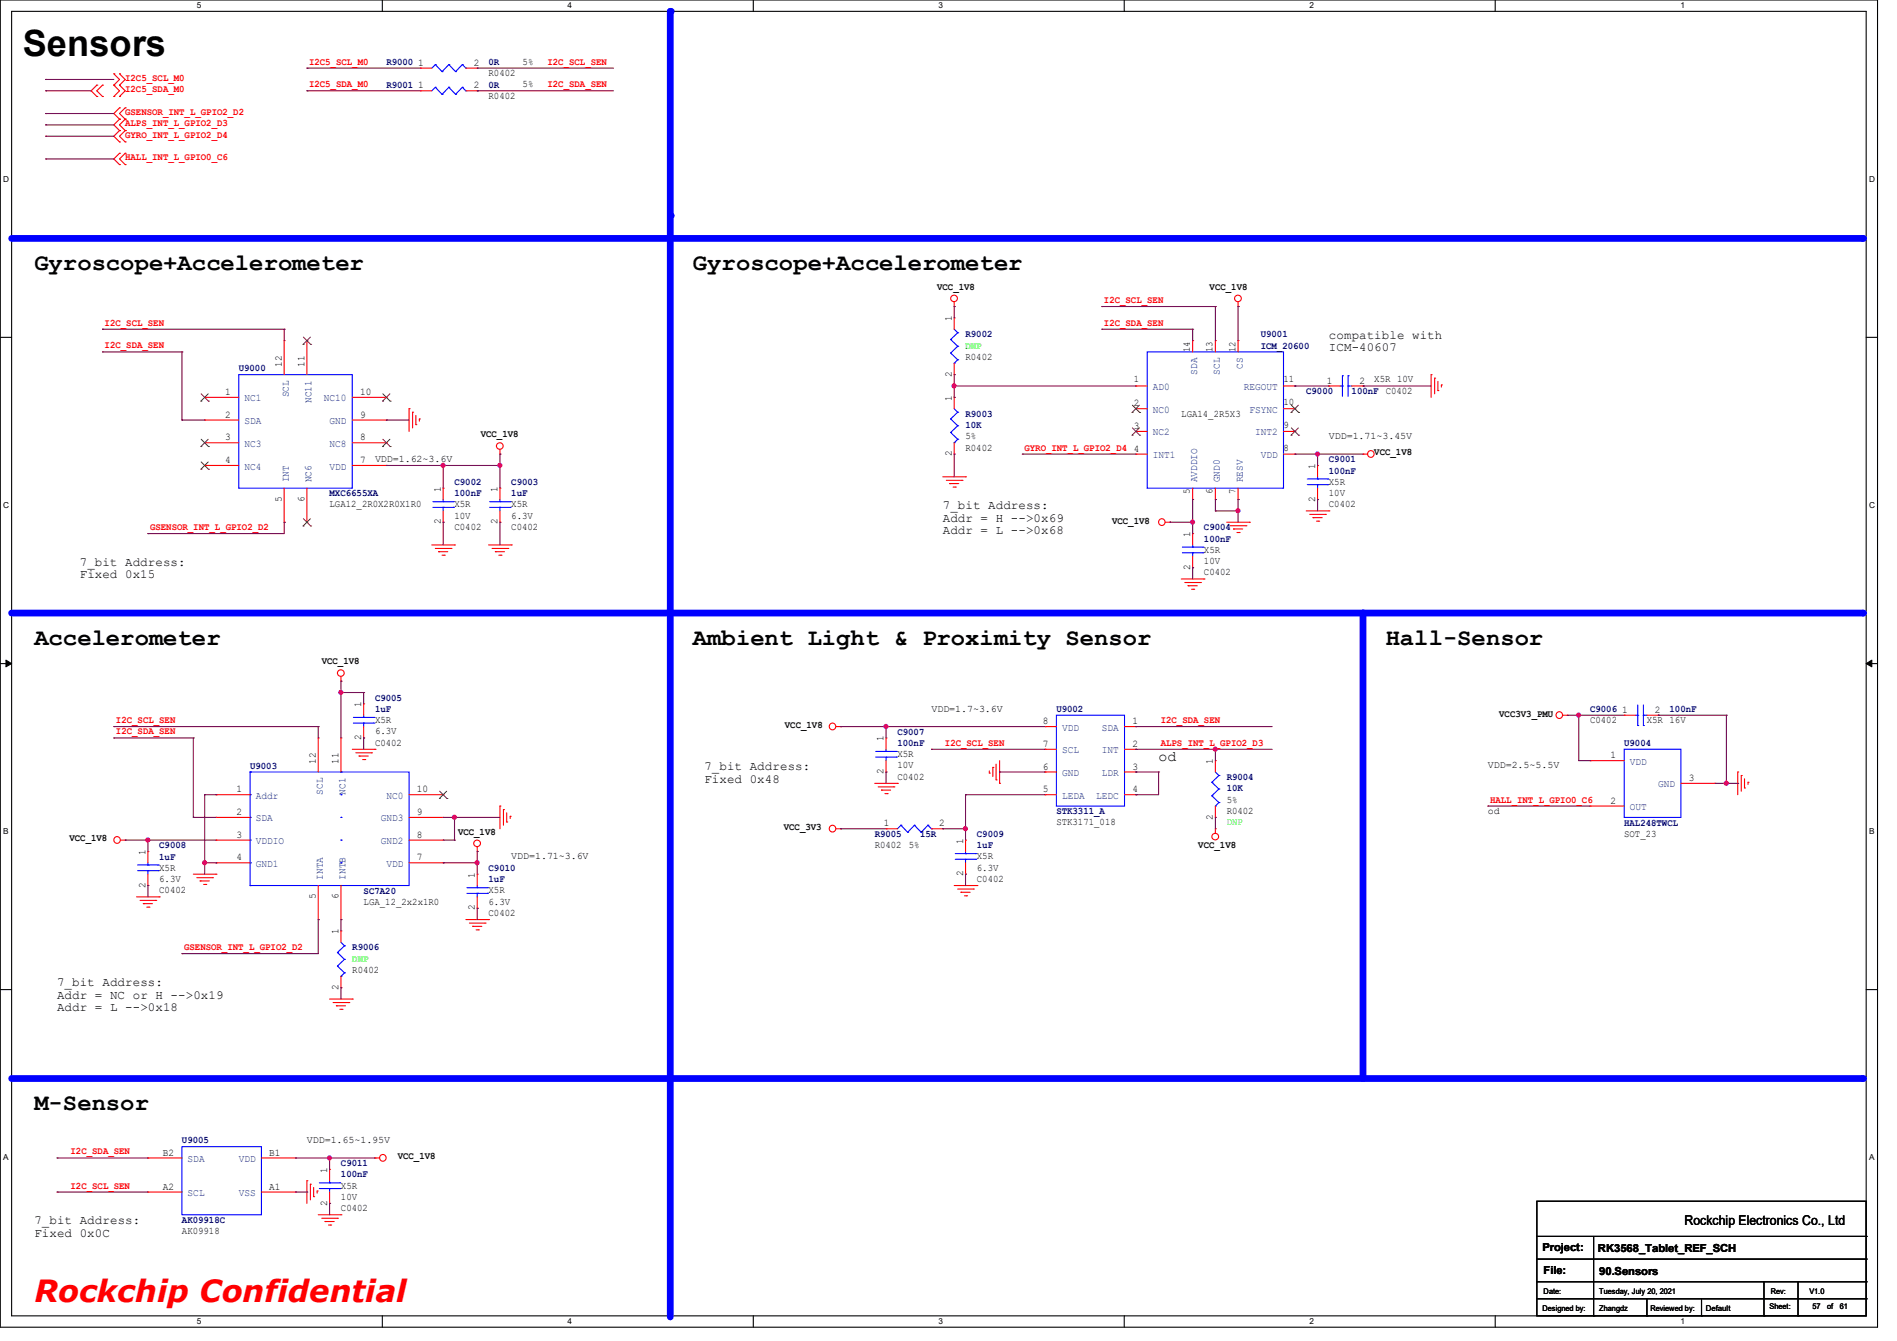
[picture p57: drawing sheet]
<svg xmlns="http://www.w3.org/2000/svg" width="297mm" height="210mm" viewBox="0 0 297 210" stroke-linecap="round" stroke-linejoin="round" font-family="sans-serif">
<defs><g id="words">
<text font-size="5.7" x="3.6" y="8.8">Sensors</text>
<text font-size="4.8" fill="#f00" x="5.4" y="204">Rockchip Confidential</text>
<g font-size="3.7">
<text x="5.4" y="42.3">Gyroscope+Accelerometer</text>
<text x="108.5" y="42.3">Gyroscope+Accelerometer</text>
<text x="5.4" y="101">Accelerometer</text>
<text x="108.5" y="101">Ambient Light &amp; Proximity Sensor</text>
<text x="217" y="101">Hall-Sensor</text>
<text x="5.4" y="173.9">M-Sensor</text>
</g>
<text font-size="2.3" x="181.4" y="119.2">od</text>
<text font-size="2.1" x="263.7" y="191.9">Rockchip Electronics Co., Ltd</text>
<g font-size="1.9">
<text x="208.1" y="53.1">compatible with</text>
<text x="208.1" y="55">ICM-40607</text>
<text x="147.6" y="79.8">7_bit Address:</text>
<text x="147.6" y="81.7">Addr = H --&gt;0x69</text>
<text x="147.6" y="83.7">Addr = L --&gt;0x68</text>
<text x="12.5" y="88.6">7_bit Address:</text>
<text x="12.5" y="90.6">Fixed 0x15</text>
<text x="110.3" y="120.6">7_bit Address:</text>
<text x="110.3" y="122.6">Fixed 0x48</text>
<text x="8.9" y="154.4">7_bit Address:</text>
<text x="8.9" y="156.4">Addr = NC or H --&gt;0x19</text>
<text x="8.9" y="158.3">Addr = L --&gt;0x18</text>
<text x="5.4" y="191.8">7_bit Address:</text>
<text x="5.4" y="193.7">Fixed 0x0C</text>
</g>
<g font-size="1.7">
<text x="241.5" y="196">Project:</text>
<text x="250.2" y="196.1">RK3568_Tablet_REF_SCH</text>
<text x="241.7" y="199.5">File:</text>
<text x="250.4" y="199.7">90.Sensors</text>
</g>
<g font-size="1.6" fill="#f00">
<text x="48.4" y="10.1">I2C5_SCL_M0</text>
<text x="85.7" y="10.1">I2C_SCL_SEN</text>
<text x="19.6" y="18">GSENSOR_INT_L_GPIO2_D2</text>
<text x="19.6" y="12.7">I2C5_SCL_M0</text>
<text x="19.6" y="14.4">I2C5_SDA_M0</text>
<text x="48.4" y="13.7">I2C5_SDA_M0</text>
<text x="85.7" y="13.7">I2C_SDA_SEN</text>
<text x="19.6" y="19.8">ALPS_INT_L_GPIO2_D3</text>
<text x="19.6" y="21.5">GYRO_INT_L_GPIO2_D4</text>
<text x="19.6" y="25.1">HALL_INT_L_GPIO0_C6</text>
<text x="172.8" y="47.5">I2C_SCL_SEN</text>
<text x="16.4" y="51">I2C_SCL_SEN</text>
<text x="172.8" y="51">I2C_SDA_SEN</text>
<text x="16.4" y="54.6">I2C_SDA_SEN</text>
<text x="160.4" y="70.6">GYRO_INT_L_GPIO2_D4</text>
<text x="23.5" y="83">GSENSOR_INT_L_GPIO2_D2</text>
<text x="18.2" y="113.2">I2C_SCL_SEN</text>
<text x="181.7" y="113.2">I2C_SDA_SEN</text>
<text x="18.2" y="115">I2C_SDA_SEN</text>
<text x="148" y="116.8">I2C_SCL_SEN</text>
<text x="181.7" y="116.8">ALPS_INT_L_GPIO2_D3</text>
<text x="233.3" y="125.7">HALL_INT_L_GPIO0_C6</text>
<text x="28.8" y="148.8">GSENSOR_INT_L_GPIO2_D2</text>
<text x="11" y="180.8">I2C_SDA_SEN</text>
<text x="11" y="186.1">I2C_SCL_SEN</text>
</g>
<g font-size="1.6" fill="#000080">
<text x="60.5" y="10.2">R9000</text>
<text x="76.5" y="10.2">0R</text>
<text x="60.5" y="13.7">R9001</text>
<text x="76.5" y="13.7">0R</text>
<text x="151.2" y="52.8">R9002</text>
<text x="197.4" y="52.8">U9001</text>
<text x="37.4" y="58.2">U9000</text>
<text x="197.4" y="54.6">ICM_20600</text>
<text x="151.2" y="65.3">R9003</text>
<text x="204.5" y="61.7">C9000</text>
<text x="211.6" y="61.7">100nF</text>
<text x="151.2" y="67.1">10K</text>
<text x="51.6" y="77.7">MXC6655XA</text>
<text x="71.2" y="75.9">C9002</text>
<text x="71.2" y="77.7">100nF</text>
<text x="80.1" y="75.9">C9003</text>
<text x="80.1" y="77.7">1uF</text>
<text x="208.1" y="72.4">C9001</text>
<text x="208.1" y="74.2">100nF</text>
<text x="188.5" y="83.1">C9004</text>
<text x="188.5" y="84.8">100nF</text>
<text x="58.7" y="109.7">C9005</text>
<text x="58.7" y="111.5">1uF</text>
<text x="165.4" y="111.5">U9002</text>
<text x="249" y="111.5">C9006</text>
<text x="261.4" y="111.5">100nF</text>
<text x="140.5" y="115.1">C9007</text>
<text x="140.5" y="116.8">100nF</text>
<text x="254.3" y="116.8">U9004</text>
<text x="39.2" y="120.4">U9003</text>
<text x="192.1" y="122.2">R9004</text>
<text x="192.1" y="123.9">10K</text>
<text x="136.9" y="131.1">R9005</text>
<text x="144.1" y="131.1">15R</text>
<text x="152.9" y="131.1">C9009</text>
<text x="165.4" y="127.5">STK3311_A</text>
<text x="254.3" y="129.3">HAL248TWCL</text>
<text x="24.9" y="132.8">C9008</text>
<text x="24.9" y="134.6">1uF</text>
<text x="76.5" y="136.4">C9010</text>
<text x="152.9" y="132.8">1uF</text>
<text x="56.9" y="140">SC7A20</text>
<text x="76.5" y="138.2">1uF</text>
<text x="55.2" y="148.8">R9006</text>
<text x="28.5" y="179.1">U9005</text>
<text x="53.4" y="182.6">C9011</text>
<text x="53.4" y="184.4">100nF</text>
<text x="28.5" y="191.5">AK09918C</text>
</g>
<g font-size="1.6">
<text x="65.5" y="10.3">1</text>
<text x="74.2" y="10.3">2</text>
<text x="76.5" y="11.9">R0402</text>
<text x="81.8" y="10.1">5%</text>
<text x="65.5" y="13.8">1</text>
<text x="74.2" y="13.8">2</text>
<text x="76.5" y="15.5">R0402</text>
<text x="81.8" y="13.7">5%</text>
<text x="146.7" y="45.4">VCC_1V8</text>
<text x="189.4" y="45.4">VCC_1V8</text>
<text x="149" y="50.3" transform="rotate(-90 149 50.3)">1</text>
<text x="44.1" y="57.4" transform="rotate(-90 44.1 57.4)">12</text>
<text x="47.7" y="57.4" transform="rotate(-90 47.7 57.4)">11</text>
<text x="149" y="59" transform="rotate(-90 149 59)">2</text>
<text x="151.2" y="56.3">R0402</text>
<text x="177.5" y="59.9">1</text>
<text x="186.3" y="55.1" transform="rotate(-90 186.3 55.1)">14</text>
<text x="189.9" y="55.1" transform="rotate(-90 189.9 55.1)">13</text>
<text x="193.4" y="55.1" transform="rotate(-90 193.4 55.1)">12</text>
<text x="201" y="59.9">11</text>
<text x="215.2" y="59.9">X5R 10V</text>
<text x="35.3" y="61.8">1</text>
<text x="35.3" y="65.4">2</text>
<text x="56.4" y="65.4">9</text>
<text x="56.4" y="61.8">10</text>
<text x="149" y="62.8" transform="rotate(-90 149 62.8)">1</text>
<text x="177.5" y="63.6">2</text>
<text x="184.9" y="65.2">LGA14_2R5X3</text>
<text x="201" y="63.5">10</text>
<text x="207.7" y="60.1">1</text>
<text x="212.9" y="60.1">2</text>
<text x="217" y="61.7">C0402</text>
<text x="35.3" y="69">3</text>
<text x="56.4" y="69">8</text>
<text x="75.3" y="68.5">VCC_1V8</text>
<text x="149" y="71.5" transform="rotate(-90 149 71.5)">2</text>
<text x="151.2" y="70.6">R0402</text>
<text x="151.2" y="68.8">5%</text>
<text x="177.5" y="67.2">3</text>
<text x="177.5" y="70.7">4</text>
<text x="201" y="70.6">8</text>
<text x="201" y="67">9</text>
<text x="208.1" y="68.8">VDD=1.71~3.45V</text>
<text x="215.2" y="71.3">VCC_1V8</text>
<text x="35.3" y="72.5">4</text>
<text x="56.4" y="72.5">7</text>
<text x="58.7" y="72.3">VDD=1.62~3.6V</text>
<text x="69" y="77" transform="rotate(-90 69 77)">1</text>
<text x="77.9" y="77" transform="rotate(-90 77.9 77)">1</text>
<text x="186.3" y="77.3" transform="rotate(-90 186.3 77.3)">5</text>
<text x="189.9" y="77.3" transform="rotate(-90 189.9 77.3)">6</text>
<text x="193.4" y="77.3" transform="rotate(-90 193.4 77.3)">7</text>
<text x="205.9" y="73.4" transform="rotate(-90 205.9 73.4)">1</text>
<text x="208.1" y="75.9">X5R</text>
<text x="208.1" y="77.7">10V</text>
<text x="44.1" y="78.6" transform="rotate(-90 44.1 78.6)">5</text>
<text x="47.7" y="78.6" transform="rotate(-90 47.7 78.6)">6</text>
<text x="51.6" y="79.5">LGA12_2R0X2R0X1R0</text>
<text x="69" y="82.1" transform="rotate(-90 69 82.1)">2</text>
<text x="71.2" y="83">C0402</text>
<text x="71.2" y="79.5">X5R</text>
<text x="71.2" y="81.2">10V</text>
<text x="77.9" y="82.1" transform="rotate(-90 77.9 82.1)">2</text>
<text x="80.1" y="83">C0402</text>
<text x="80.1" y="79.5">X5R</text>
<text x="80.1" y="81.2">6.3V</text>
<text x="174.1" y="82">VCC_1V8</text>
<text x="205.9" y="78.6" transform="rotate(-90 205.9 78.6)">2</text>
<text x="208.1" y="79.5">C0402</text>
<text x="186.4" y="89.2" transform="rotate(-90 186.4 89.2)">2</text>
<text x="186.4" y="84.1" transform="rotate(-90 186.4 84.1)">1</text>
<text x="188.5" y="86.6">X5R</text>
<text x="188.5" y="88.3">10V</text>
<text x="188.5" y="90.1">C0402</text>
<text x="50.4" y="104.1">VCC_1V8</text>
<text x="56.6" y="110.8" transform="rotate(-90 56.6 110.8)">1</text>
<text x="58.7" y="113.2">X5R</text>
<text x="145.8" y="111.5">VDD=1.7~3.6V</text>
<text x="163.3" y="113.4">8</text>
<text x="177.3" y="113.4">1</text>
<text x="234.7" y="112.2">VCC3V3_PMU</text>
<text x="249" y="113.2">C0402</text>
<text x="254" y="111.6">1</text>
<text x="257.8" y="113.2">X5R 16V</text>
<text x="259.1" y="111.6">2</text>
<text x="49.4" y="119.7" transform="rotate(-90 49.4 119.7)">12</text>
<text x="53" y="119.7" transform="rotate(-90 53 119.7)">11</text>
<text x="56.6" y="115.9" transform="rotate(-90 56.6 115.9)">2</text>
<text x="58.7" y="116.8">C0402</text>
<text x="58.7" y="115">6.3V</text>
<text x="122.9" y="114">VCC_1V8</text>
<text x="138.3" y="116.1" transform="rotate(-90 138.3 116.1)">1</text>
<text x="140.5" y="118.6">X5R</text>
<text x="163.3" y="117">7</text>
<text x="177.3" y="117">2</text>
<text x="189.9" y="119.7" transform="rotate(-90 189.9 119.7)">1</text>
<text x="252.2" y="118.7">1</text>
<text x="37" y="124.1">1</text>
<text x="65.3" y="124.1">10</text>
<text x="138.3" y="121.2" transform="rotate(-90 138.3 121.2)">2</text>
<text x="140.5" y="122.1">C0402</text>
<text x="140.5" y="120.4">10V</text>
<text x="163.3" y="120.5">6</text>
<text x="163.3" y="124.1">5</text>
<text x="177.3" y="124.1">4</text>
<text x="177.3" y="120.5">3</text>
<text x="192.1" y="125.7">5%</text>
<text x="233" y="120.4">VDD=2.5~5.5V</text>
<text x="252.2" y="125.9">2</text>
<text x="264.4" y="122.3">3</text>
<text x="10.9" y="131.8">VCC_1V8</text>
<text x="37" y="127.6">2</text>
<text x="37" y="131.2">3</text>
<text x="65.3" y="131.2">8</text>
<text x="65.3" y="127.6">9</text>
<text x="71.7" y="130.7">VCC_1V8</text>
<text x="122.7" y="130">VCC_3V3</text>
<text x="138.4" y="129.4">1</text>
<text x="147.1" y="129.4">2</text>
<text x="165.4" y="129.2">STK3171_018</text>
<text x="189.9" y="128.4" transform="rotate(-90 189.9 128.4)">2</text>
<text x="192.1" y="127.5">R0402</text>
<text x="233" y="127.5">od</text>
<text x="254.3" y="131">SOT_23</text>
<text x="22.8" y="133.9" transform="rotate(-90 22.8 133.9)">1</text>
<text x="24.9" y="136.4">X5R</text>
<text x="37" y="134.7">4</text>
<text x="65.3" y="134.7">7</text>
<text x="74.3" y="137.5" transform="rotate(-90 74.3 137.5)">1</text>
<text x="80.1" y="134.6">VDD=1.71~3.6V</text>
<text x="136.9" y="132.8">R0402</text>
<text x="142.3" y="132.8">5%</text>
<text x="150.8" y="137.2" transform="rotate(-90 150.8 137.2)">2</text>
<text x="150.8" y="132.1" transform="rotate(-90 150.8 132.1)">1</text>
<text x="152.9" y="134.6">X5R</text>
<text x="152.9" y="136.4">6.3V</text>
<text x="187.6" y="132.8">VCC_1V8</text>
<text x="22.8" y="139" transform="rotate(-90 22.8 139)">2</text>
<text x="24.9" y="139.9">C0402</text>
<text x="24.9" y="138.1">6.3V</text>
<text x="49.4" y="140.8" transform="rotate(-90 49.4 140.8)">5</text>
<text x="53" y="140.8" transform="rotate(-90 53 140.8)">6</text>
<text x="56.9" y="141.7">LGA_12_2x2x1R0</text>
<text x="74.3" y="142.6" transform="rotate(-90 74.3 142.6)">2</text>
<text x="76.5" y="143.5">C0402</text>
<text x="76.5" y="139.9">X5R</text>
<text x="76.5" y="141.7">6.3V</text>
<text x="152.9" y="138.1">C0402</text>
<text x="53" y="146.3" transform="rotate(-90 53 146.3)">1</text>
<text x="53" y="155" transform="rotate(-90 53 155)">2</text>
<text x="55.2" y="152.4">R0402</text>
<text x="48" y="179">VDD=1.65~1.95V</text>
<text x="25.5" y="181">B2</text>
<text x="42.2" y="181">B1</text>
<text x="51.2" y="183.7" transform="rotate(-90 51.2 183.7)">1</text>
<text x="62.3" y="181.6">VCC_1V8</text>
<text x="25.5" y="186.3">A2</text>
<text x="42.2" y="186.3">A1</text>
<text x="51.2" y="188.8" transform="rotate(-90 51.2 188.8)">2</text>
<text x="53.4" y="189.7">C0402</text>
<text x="53.4" y="186.1">X5R</text>
<text x="53.4" y="187.9">10V</text>
<text x="28.5" y="193.2">AK09918</text>
</g>
<g font-size="1.6" fill="#0f0">
<text x="151.2" y="54.6">DNP</text>
<text x="192.1" y="129.2">DNP</text>
<text x="55.2" y="150.6">DNP</text>
</g>
<g font-size="1.6" fill="#004080">
<text x="187.5" y="58.7" transform="rotate(-90 187.5 58.7)">SDA</text>
<text x="191" y="58.7" transform="rotate(-90 191 58.7)">SCL</text>
<text x="194.6" y="57.8" transform="rotate(-90 194.6 57.8)">CS</text>
<text x="38.3" y="62.9">NC1</text>
<text x="45.2" y="62.2" transform="rotate(-90 45.2 62.2)">SCL</text>
<text x="48.8" y="63.1" transform="rotate(-90 48.8 63.1)">NC11</text>
<text x="50.7" y="62.9">NC10</text>
<text x="180.5" y="61.1">AD0</text>
<text x="180.5" y="64.6">NC0</text>
<text x="194.7" y="61.1">REGOUT</text>
<text x="195.6" y="64.6">FSYNC</text>
<text x="38.3" y="66.4">SDA</text>
<text x="38.3" y="70">NC3</text>
<text x="51.6" y="70">NC8</text>
<text x="51.6" y="66.4">GND</text>
<text x="180.5" y="68.2">NC2</text>
<text x="180.5" y="71.8">INT1</text>
<text x="196.5" y="68.2">INT2</text>
<text x="197.4" y="71.8">VDD</text>
<text x="38.3" y="73.5">NC4</text>
<text x="45.2" y="75.6" transform="rotate(-90 45.2 75.6)">INT</text>
<text x="48.8" y="75.6" transform="rotate(-90 48.8 75.6)">NC6</text>
<text x="51.6" y="73.5">VDD</text>
<text x="187.5" y="75.6" transform="rotate(-90 187.5 75.6)">AVDDIO</text>
<text x="191" y="75.6" transform="rotate(-90 191 75.6)">GND0</text>
<text x="194.6" y="75.6" transform="rotate(-90 194.6 75.6)">RESV</text>
<text x="166.3" y="114.4">VDD</text>
<text x="166.3" y="118">SCL</text>
<text x="172.5" y="118">INT</text>
<text x="172.5" y="114.4">SDA</text>
<text x="255.2" y="119.8">VDD</text>
<text x="40" y="125.1">Addr</text>
<text x="50.5" y="124.5" transform="rotate(-90 50.5 124.5)">SCL</text>
<text x="54.1" y="124.5" transform="rotate(-90 54.1 124.5)">NC1</text>
<text x="60.5" y="125.1">NC0</text>
<text x="166.3" y="121.5">GND</text>
<text x="166.3" y="125.1">LEDA</text>
<text x="171.6" y="125.1">LEDC</text>
<text x="172.5" y="121.5">LDR</text>
<text x="259.6" y="123.3">GND</text>
<text x="40" y="128.7">SDA</text>
<text x="59.6" y="128.7">GND3</text>
<text x="255.2" y="126.9">OUT</text>
<text x="40" y="132.2">VDDIO</text>
<text x="40" y="135.8">GND1</text>
<text x="50.5" y="137.8" transform="rotate(-90 50.5 137.8)">INTA</text>
<text x="54.1" y="137.8" transform="rotate(-90 54.1 137.8)">INTB</text>
<text x="59.6" y="132.2">GND2</text>
<text x="60.5" y="135.8">VDD</text>
<text x="29.4" y="182">SDA</text>
<text x="37.4" y="182">VDD</text>
<text x="29.4" y="187.3">SCL</text>
<text x="37.4" y="187.3">VSS</text>
</g>
<g font-size="1.3">
<text x="30.8" y="1.3">5</text>
<text x="88.9" y="1.3">4</text>
<text x="146.9" y="1.3">3</text>
<text x="205" y="1.3">2</text>
<text x="263.1" y="1.3">1</text>
<text x=".5" y="28.4">D</text>
<text x="292.7" y="28.4">D</text>
<text x=".5" y="79.5">C</text>
<text x="292.7" y="79.5">C</text>
<text x=".5" y="130.6">B</text>
<text x="292.7" y="130.6">B</text>
<text x=".5" y="181.7">A</text>
<text x="292.7" y="181.7">A</text>
<text x="30.8" y="207.4">5</text>
<text x="88.9" y="207.4">4</text>
<text x="146.9" y="207.4">3</text>
<text x="205" y="207.4">2</text>
<text x="263.1" y="207.4">1</text>
</g>
<g font-size="1.2">
<text x="241.7" y="202.6">Date:</text>
<text x="250.4" y="202.6">Tuesday, July 20, 2021</text>
<text x="277.2" y="202.6">Rev:</text>
<text x="283.3" y="202.6">V1.0</text>
<text x="241.5" y="205.3">Designed by:</text>
<text x="250.4" y="205.3">Zhangdz</text>
<text x="258.4" y="205.3">Reviewed by:</text>
<text x="267.1" y="205.3">Default</text>
<text x="277.1" y="205.1">Sheet:</text>
<text x="283.8" y="205.1">57</text>
<text x="286.1" y="205.1">of</text>
<text x="288.1" y="205.1">61</text>
</g>
</g></defs>
<path d="M0 0h294v207.9h-294zM1.8 1.8h290.4v204.3h-290.4z" fill="none" stroke="#000" stroke-width=".17"/>
<g fill="#fff">
<path d="M30.8 .2h.7v1.4h-.7z"/>
<path d="M30.8 206.2h.7v1.4h-.7z"/>
</g>
<path d="M59.9 0v1.8M59.9 206.1v1.8" fill="none" stroke="#000" stroke-width=".17"/>
<g fill="#fff">
<path d="M88.9 .2h.6v1.4h-.6z"/>
<path d="M88.9 206.2h.6v1.4h-.6z"/>
</g>
<path d="M117.9 0v1.8M117.9 206.1v1.8" fill="none" stroke="#000" stroke-width=".17"/>
<g fill="#fff">
<path d="M146.9 .2h.7v1.4h-.7z"/>
<path d="M146.9 206.2h.7v1.4h-.7z"/>
</g>
<path d="M176 0v1.8M176 206.1v1.8" fill="none" stroke="#000" stroke-width=".17"/>
<g fill="#fff">
<path d="M205 .2h.7v1.4h-.7z"/>
<path d="M205 206.2h.7v1.4h-.7z"/>
</g>
<path d="M234.1 0v1.8M234.1 206.1v1.8" fill="none" stroke="#000" stroke-width=".17"/>
<g fill="#fff">
<path d="M263.1 .2h.7v1.4h-.7z"/>
<path d="M263.1 206.2h.7v1.4h-.7z"/>
<path d="M.5 27.3h.9v1.4h-.9z"/>
<path d="M292.7 27.3h.8v1.4h-.8z"/>
<path d="M.5 78.4h.9v1.4h-.9z"/>
<path d="M292.7 78.4h.8v1.4h-.8z"/>
</g>
<path d="M0 52.8h1.8M292.2 52.8h1.8" fill="none" stroke="#000" stroke-width=".17"/>
<g fill="#fff">
<path d="M.5 129.5h.8v1.4h-.8z"/>
<path d="M292.7 129.5h.8v1.4h-.8z"/>
</g>
<path d="M0 103.9h1.8M292.2 103.9h1.8" fill="none" stroke="#000" stroke-width=".17"/>
<path d="M.9 103.4l.9 .5-.9 .5zM292.2 103.9l.9-.5v1z" fill="#000" stroke="#000" stroke-width=".16"/>
<g fill="#fff">
<path d="M.5 180.5h.8v1.4h-.8z"/>
<path d="M292.7 180.5h.8v1.4h-.8z"/>
</g>
<path d="M0 155h1.8M292.2 155h1.8" fill="none" stroke="#000" stroke-width=".17"/>
<path d="M1.8 37.3h289.8" fill="none" stroke="#00f" stroke-width="1.1"/>
<circle cx="291.6" cy="37.3" r=".53" fill="#00f"/>
<path d="M1.8 168.9h103.1" fill="none" stroke="#00f" stroke-width="1.1"/>
<circle cx="104.9" cy="168.9" r=".53" fill="#00f"/>
<path d="M104.9 33.8v172.4" fill="none" stroke="#00f" stroke-width="1.1"/>
<circle cx="104.9" cy="33.8" r=".53" fill="#00f"/>
<path d="M1.8 96h289.8" fill="none" stroke="#00f" stroke-width="1.1"/>
<circle cx="291.6" cy="96" r=".53" fill="#00f"/>
<path d="M213.4 96v72.9" fill="none" stroke="#00f" stroke-width="1.1"/>
<circle cx="213.4" cy="96" r=".53" fill="#00f"/>
<path d="M104.9 168.9h186.7" fill="none" stroke="#00f" stroke-width="1.1"/>
<circle cx="291.6" cy="168.9" r=".53" fill="#00f"/>
<path d="M104.9 1.8v32" fill="none" stroke="#00f" stroke-width="1.1"/>
<circle cx="104.9" cy="1.8" r=".53" fill="#00f"/>
<g fill="none" stroke="#f00" stroke-width=".17">
<path d="M15.2 13.3h.1M15.2 15.1h.1M15.2 13.3l-.9 .9 .9 .9M16 15.1h.1M16 13.3h.1M16 13.3l-.8 .9 .8 .9M17.8 13.3h.1M17.8 11.6h.1M17.8 15.1h.1M17.8 11.6l.9 .8-.9 .9M17.8 13.3l.9 .9-.9 .9M18.7 18.7h.1"/>
<path d="M18.7 16.9h.1M18.7 13.3h.1M18.7 11.6h.1M18.7 15.1h.1M18.7 18.7l-.9 .9 .9 .8M18.7 16.9l-.9 .9 .9 .9M18.7 11.6l.9 .8-.9 .9M18.7 13.3l.9 .9-.9 .9M19.6 18.7h.1M19.6 16.9h.1M19.6 18.7l-.9 .9 .9 .8M19.6 16.9l-.9 .9 .9 .9"/>
<path d="M65.8 14.2h.1M65.8 10.7h.1M65.8 14.2h1.8M65.8 10.7h1.8M72.9 14.2h1.8M72.9 10.7h1.8M74.7 14.2h.1M74.7 10.7h.1M18.7 20.4h.1M18.7 22.2h.1M18.7 24h.1M18.7 25.8h.1"/>
<path d="M18.7 20.4l-.9 .9 .9 .9M18.7 24l-.9 .9 .9 .9M19.6 20.4h.1M19.6 22.2h.1M19.6 25.8h.1M19.6 24h.1M19.6 20.4l-.9 .9 .9 .9M19.6 24l-.9 .9 .9 .9M44.5 53.3h.1M44.5 53.3v5.4M48 53.3h.1M48 53.3v5.4"/>
<path d="M149.4 48h.1M149.4 49.8h.1M149.4 58.7h.1M149.4 47.3v.7M149.4 49.8v1.8M149.4 56.9v1.8M186.7 53.3h.1M186.7 53.3v1.8M190.3 53.3h.1M190.3 53.3v1.8M193.8 48h.1M193.8 53.3h.1"/>
<path d="M193.8 47.3v.7M193.8 53.3v1.8M224.1 58.7h.1M224.1 58.7v3.5M224.6 59.2h.1M224.6 59.2v2.5M225.1 59.7v1.5M32 62.2h.1M32 65.8h.1M32 69.3h.1M32 72.9h.1M32 62.2h5.4"/>
<path d="M32 65.8h5.4M32 69.3h5.4M32 72.9h5.4M44.5 76.5v5.3M48 76.5v5.3M55.2 62.2h5.3M55.2 65.8h5.3M55.2 69.3h5.3M55.2 72.9h5.3M60.5 72.9h.1M60.5 69.3h.1M60.5 65.8h.1"/>
<path d="M60.5 62.2h.1M64.1 64h.1M64.1 64v3.6M64.6 64.6h.1M64.6 64.6v2.4M65.1 66.5h.1M65.1 65.1v1.4M65.7 65.6h.1M65.7 65.6v.4M69.4 76.5h.1M69.4 76.5v1.7M78.3 71.1h.1"/>
<path d="M78.3 76.5h.1M78.3 70.4v.7M78.3 76.5v1.7M147.6 74.7h3.6M148.2 75.2h2.4M148.7 75.7h.1M148.7 75.7h1.4M149.2 76.3h.4M149.4 62.2h.1M149.4 71.1h.1M149.4 62.2v1.8M149.4 69.3v1.8"/>
<path d="M149.6 76.3h.1M150.6 75.2h.1M151.2 74.7h.1M177.8 60.5h.1M177.8 64h.1M177.8 67.6h.1M177.8 71.1h.1M177.8 71.1h1.8M177.8 60.5h1.8M177.8 64h1.8M177.8 67.6h1.8M186.7 78.2h.1"/>
<path d="M186.7 76.5v1.7M190.3 78.2h.1M190.3 76.5v1.7M193.8 78.2h.1M193.8 76.5v1.7M201 71.1h1.7M201 60.5h1.7M201 64h1.7M201 67.6h1.7M202.7 71.1h.1M202.7 67.6h.1M202.7 64h.1"/>
<path d="M202.7 60.5h.1M206.3 72.9h.1M206.3 78.2h.1M206.3 72.9v1.8M206.3 76.5v1.7M208.1 60.5h.1M208.1 60.5h1.7M211.6 60.5h1.8M213.4 71.1h.1M213.4 60.5h.1M213.4 71.1h.7M225.1 61.2h.1"/>
<path d="M225.7 60.3h.1M225.7 60.3v.3M44.5 81.8h.1M48 81.8h.1M67.6 85.3h3.6M68.2 85.9h2.4M68.7 86.4h.1M68.7 86.4h1.4M69.2 87h.4M69.4 81.8h.1M69.4 80v1.8M69.6 87h.1"/>
<path d="M70.6 85.9h.1M71.2 85.3h.1M76.5 85.3h3.6M77 85.9h2.5M77.6 86.4h.1M77.6 86.4h1.4M78.1 87h.3M78.3 81.8h.1M78.3 80v1.8M78.4 87h.1M79.5 85.9h.1M80.1 85.3h.1"/>
<path d="M182.5 81.8h.7M183.2 81.8h.1M185 90.7h3.5M185.5 91.2h2.5M186 91.7h.1M186 91.7h1.5M186.6 92.3h.3M186.7 83.6h.1M186.7 88.9h.1M186.7 83.6v1.7M186.7 87.1v1.8M186.9 92.3h.1"/>
<path d="M188 91.2h.1M188.5 90.7h.1M192.1 81.8h3.5M192.6 82.3h2.5M193.1 82.8h.1M193.1 82.8h1.5M193.7 83.4h.3M194 83.4h.1M195.1 82.3h.1M195.6 81.8h.1M204.5 80h3.6M205.1 80.6h2.4"/>
<path d="M205.6 81.1h.1M205.6 81.1h1.4M206.1 81.6h.4M206.5 81.6h.1M207.5 80.6h.1M208.1 80h.1M49.8 115.6h.1M49.8 115.6v5.3M53.4 106.7h.1M53.4 115.6h.1M53.4 106v.7M53.4 115.6v5.3"/>
<path d="M55.2 117.3h3.5M55.7 117.9h2.5M56.2 118.4h.1M56.2 118.4h1.5M56.8 119h.3M56.9 110.2h.1M56.9 115.6h.1M56.9 110.2v1.8M56.9 113.8v1.8M57.1 119h.1M58.2 117.9h.1M58.7 117.3h.1"/>
<path d="M130.9 113.8h.7M131.6 113.8h.1M138.7 115.6h.1M138.7 115.6v1.7M138.7 119.1v1.8M156 119.7v2.4M156.5 119.1v3.6M163.6 113.8h.1M163.6 117.3h.1M163.6 117.3h1.8M163.6 113.8h1.8M176.1 117.3h1.7"/>
<path d="M176.1 113.8h1.7M177.8 117.3h.1M177.8 113.8h.1M190.3 119.1h.1M190.3 119.1v1.8M244.7 112h.7M245.4 112h.1M249 119.1h.1M249 119.1h5.3M254.3 112h.1M254.3 112h1.8M257.9 112h1.7"/>
<path d="M259.6 112h.1M18.9 131.6h.7M19.6 131.6h.1M23.2 133.3h.1M23.2 138.7h.1M23.2 133.3v1.8M23.2 136.9v1.8M30.3 136.9h3.5M30.8 137.5h2.5M31.3 138h.1M31.3 138h1.5M31.9 138.5h.3"/>
<path d="M32.2 138.5h.1M33.3 137.5h.1M33.8 136.9h.1M33.8 124.5h.1M33.8 128h.1M33.8 131.6h.1M33.8 135.1h.1M33.8 131.6h5.4M33.8 124.5h5.4M33.8 128h5.4M33.8 135.1h5.4M49.8 138.7v5.3"/>
<path d="M53.4 138.7v5.3M64.1 131.6h5.3M64.1 124.5h5.3M64.1 128h5.3M64.1 135.1h5.3M69.4 135.1h.1M69.4 131.6h.1M69.4 128h.1M69.4 124.5h.1M74.7 133.3h.1M74.7 136.9h.1M74.7 132.6v.7"/>
<path d="M74.7 136.9v1.8M78.3 126.2h.1M78.3 126.2v3.6M78.8 126.8h.1M78.8 126.8v2.4M79.3 128.7h.1M79.3 127.3v1.4M79.9 127.8h.1M79.9 127.8v.4M130.9 129.8h.7M131.6 129.8h.1M136.9 122.7h3.6"/>
<path d="M137.5 123.2h2.5M138 123.7h.1M138 123.7h1.4M138.6 124.3h.3M138.7 129.8h.1M138.7 120.9h.1M138.7 129.8h1.8M138.9 124.3h.1M140 123.2h.1M140.5 122.7h.1M145.8 129.8h1.8M147.6 129.8h.1"/>
<path d="M149.4 138.7h3.6M149.9 139.2h2.5M150.5 139.7h.1M150.5 139.7h1.4M151.2 131.6h.1M151.2 136.9h.1M151.2 131.6v1.7M151.2 135.1v1.8M152.4 139.2h.1M153 138.7h.1M154.9 121.1h.1M154.9 120.7v.4"/>
<path d="M155.4 120.2h.1M155.4 120.2v1.4M156 122.1h.1M156.5 122.7h.1M163.6 120.9h.1M163.6 124.5h.1M163.6 124.5h1.8M163.6 120.9h1.8M176.1 124.5h1.7M176.1 120.9h1.7M177.8 124.5h.1M177.8 120.9h.1"/>
<path d="M190.3 129.8h.1M190.3 128h.1M190.3 126.2v1.8M190.3 129.8v.7M249 126.2h.1M249 126.2h5.3M263.2 122.7h5.3M268.5 122.7h.1M272.1 120.9h.1M272.1 120.9v3.6M272.6 121.5h.1M272.6 121.5v2.4"/>
<path d="M273.1 123.4h.1M273.1 122v1.4M273.7 122.5h.1M273.7 122.5v.4M21.4 140.5h3.5M21.9 141h2.5M22.4 141.5h.1M22.4 141.5h1.5M23 142.1h.3M23.3 142.1h.1M24.4 141h.1M24.9 140.5h.1"/>
<path d="M49.8 144h.1M51.6 156.5h3.6M52.2 157h2.4M52.7 157.5h.1M52.7 157.5h1.4M53.2 158.1h.4M53.4 144h.1M53.4 145.8h.1M53.4 154.7h.1M53.4 145.8v1.8M53.4 152.9v1.8M53.6 158.1h.1"/>
<path d="M54.6 157h.1M55.2 156.5h.1M72.9 144h3.6M73.5 144.6h2.4M74 145.1h.1M74 145.1h1.4M74.5 145.6h.4M74.7 142.2h.1M74.7 140.5v1.7M74.9 145.6h.1M75.9 144.6h.1M76.5 144h.1"/>
<path d="M151 140.3h.3M151.3 140.3h.1M23.2 181.4h.1M23.2 186.7h.1M23.2 181.4h5.3M23.2 186.7h5.3M40.9 181.4h5.4M40.9 186.7h5.4M46.3 181.4h.1M46.3 186.7h.1M48 184.9h.1M48 184.9v3.6"/>
<path d="M48.6 185.5h.1M48.6 185.5v2.4M49.1 187.4h.1M49.1 186v1.4M49.7 186.5h.1M49.7 186.5v.4M49.8 190.2h3.6M50.4 190.8h2.4M50.9 191.3h.1M50.9 191.3h1.4M51.4 191.9h.4M51.6 183.1h.1"/>
<path d="M51.6 188.5h.1M51.6 183.1v1.8M51.6 186.7v1.8M51.8 191.9h.1M52.8 190.8h.1M53.4 190.2h.1M58.7 181.4h.1M58.7 181.4h.7"/>
<circle cx="149.4" cy="46.7" r=".52"/>
<circle cx="193.8" cy="46.7" r=".52"/>
<circle cx="78.3" cy="69.9" r=".52"/>
<circle cx="214.6" cy="71.1" r=".52"/>
<circle cx="181.9" cy="81.8" r=".52"/>
<circle cx="53.4" cy="105.4" r=".52"/>
<circle cx="130.3" cy="113.8" r=".52"/>
<circle cx="244.1" cy="112" r=".52"/>
<circle cx="18.3" cy="131.6" r=".52"/>
<circle cx="74.7" cy="132.1" r=".52"/>
<circle cx="130.3" cy="129.8" r=".52"/>
<circle cx="190.3" cy="131" r=".52"/>
<circle cx="59.9" cy="181.3" r=".52"/>
</g>
<g fill="none" stroke="#000" stroke-width=".17">
<path d="M240.6 188.1h51.6v18h-51.6zM240.6 193.6h51.6M240.6 197.2h51.6M249.5 193.6v12.5M292.2 193.6h.1M292.2 197.2h.1M240.6 200.7h51.6M240.6 203.4h51.6M249.5 206.1h.1M257.9 206.1h.1M257.9 203.4v2.7M266.4 206.1h.1"/>
<path d="M266.4 203.4v2.7M276.2 206.1h.1M276.2 200.7v5.4M281.5 206.1h.1M281.5 200.7v5.4M292.2 200.7h.1M292.2 203.4h.1"/>
</g>
<g fill="none" stroke="#00f" stroke-width=".17">
<path d="M68.2 13.7h.1M68.2 10.1h.1M68.2 13.7l-.6 .5M68.2 13.7l1 1.1M68.2 10.1l-.6 .6M68.2 10.1l1 1.1M69.2 14.8h.1M69.2 11.2h.1M70.3 13.7h.1M70.3 10.1h.1M70.3 13.7l-1.1 1.1M70.3 13.7l1 1.1"/>
<path d="M70.3 10.1l-1.1 1.1M70.3 10.1l1 1.1M71.3 14.8h.1M71.3 11.2h.1M72.4 13.7h.1M72.4 10.1h.1M72.4 13.7l-1.1 1.1M72.4 13.7l.5 .5M72.4 10.1l-1.1 1.1M72.4 10.1l.5 .6M72.9 14.2h.1M72.9 10.7h.1"/>
<path d="M37.4 58.7h17.8v17.8h-17.8zM148.8 53.2h.1M148.8 55.3h.1M148.8 53.2l1.1 1M148.8 55.3l1.1 1M149.4 56.9h.1M149.4 51.6l.5 .5M149.9 52.1h.1M149.9 54.2h.1M149.9 56.3h.1M149.9 52.1l-1.1 1.1M149.9 54.2l-1.1 1.1"/>
<path d="M149.9 56.3l-.5 .6M179.6 55.1h21.4v21.4h-21.4zM210.2 58.8h.1M210.2 58.8v3.3M211.1 58.8h.1M211.1 58.8v3.3M67.8 79.5h3.2M67.8 78.6h3.2M69.4 78.6h.1M69.4 79.5h.1M69.4 78.2v.4M69.4 79.5v.5"/>
<path d="M71 79.5h.1M71 78.6h.1M76.7 79.5h3.2M76.7 78.6h3.2M78.3 78.6h.1M78.3 79.5h.1M78.3 78.2v.4M78.3 79.5v.5M79.9 79.5h.1M79.9 78.6h.1M148.8 65.6h.1M148.8 67.7h.1"/>
<path d="M148.8 65.6l1.1 1.1M148.8 67.7l1.1 1.1M149.4 69.3h.1M149.4 64l.5 .6M149.9 64.6h.1M149.9 66.7h.1M149.9 68.8h.1M149.9 64.6l-1.1 1M149.9 66.7l-1.1 1M149.9 68.8l-.5 .5M204.7 75.9h3.2M204.7 75h3.2"/>
<path d="M206.3 75h.1M206.3 75.9h.1M206.3 74.7v.3M206.3 75.9v.6M207.9 75.9h.1M207.9 75h.1M209.8 60.5h.4M210.2 60.5h.1M211.1 60.5h.1M211.1 60.5h.5M185.1 86.6h3.2M185.1 85.7h3.2"/>
<path d="M186.7 85.7h.1M186.7 86.6h.1M186.7 85.3v.4M186.7 86.6v.5M188.3 86.6h.1M188.3 85.7h.1M55.3 113.2h3.2M55.3 112.4h3.2M56.9 112.4h.1M56.9 113.2h.1M56.9 112v.4M56.9 113.2v.6"/>
<path d="M58.5 113.2h.1M58.5 112.4h.1M137.1 118.6h3.2M137.1 117.7h3.2M138.7 117.7h.1M138.7 118.6h.1M138.7 117.3v.4M138.7 118.6v.5M140.3 118.6h.1M140.3 117.7h.1M165.4 112h10.7v14.2h-10.7zM254.3 117.3h8.9v10.7h-8.9z"/>
<path d="M256.1 112h.3M256.4 112h.1M256.4 113.6h.1M256.4 110.4v3.2M257.3 113.6h.1M257.3 112h.1M257.3 112h.6M257.3 110.4v3.2M21.5 136.4h3.3M21.5 135.5h3.3M23.2 135.5h.1M23.2 136.4h.1"/>
<path d="M23.2 135.1v.4M23.2 136.4v.5M24.8 136.4h.1M24.8 135.5h.1M39.2 120.9h24.9v17.8h-24.9zM39.2 120.9h.1M39.2 124.5h.1M39.2 128h.1M39.2 131.6h.1M39.2 135.1h.1M39.2 138.7h.1M53.4 120.9h.1"/>
<path d="M53.4 124.5h.1M53.4 128h.1M53.4 131.6h.1M53.4 135.1h.1M53.4 138.7h.1M73.1 139.9h3.2M73.1 139h3.2M74.7 139h.1M74.7 139.9h.1M74.7 138.7v.3M74.7 139.9v.6M76.3 139.9h.1"/>
<path d="M76.3 139h.1M141.1 129.2h.1M141.1 129.2l-.6 .6M141.1 129.2l1 1.1M142.1 130.3h.1M143.2 129.2h.1M143.2 129.2l-1.1 1.1M143.2 129.2l1 1.1M144.2 130.3h.1M145.3 129.2h.1M145.3 129.2l-1.1 1.1M145.3 129.2l.5 .6"/>
<path d="M145.8 129.8h.1M149.6 134.6h3.2M149.6 133.7h3.2M151.2 133.7h.1M151.2 134.6h.1M151.2 133.3v.4M151.2 134.6v.5M152.8 134.6h.1M152.8 133.7h.1M189.7 122.5h.1M189.7 124.6h.1M189.7 122.5l1.1 1.1"/>
<path d="M189.7 124.6l1.1 1.1M190.3 126.2h.1M190.3 120.9l.5 .6M190.8 121.5h.1M190.8 123.6h.1M190.8 125.7h.1M190.8 121.5l-1.1 1M190.8 123.6l-1.1 1M190.8 125.7l-.5 .5M52.8 149.2h.1M52.8 151.3h.1M52.8 149.2l1.1 1"/>
<path d="M52.8 151.3l1.1 1.1M53.4 152.9h.1M53.4 147.6l.5 .5M53.9 148.1h.1M53.9 150.2h.1M53.9 152.4h.1M53.9 148.1l-1.1 1.1M53.9 150.2l-1.1 1.1M53.9 152.4l-.5 .5M28.5 179.6h12.4v10.6h-12.4zM50 186.1h3.2M50 185.3h3.2"/>
<path d="M51.6 185.3h.1M51.6 186.1h.1M51.6 184.9v.4M51.6 186.1v.6M53.2 186.1h.1M53.2 185.3h.1"/>
</g>
<g fill="none" stroke="#804000" stroke-width=".16">
<path d="M47.5 53.9h.1M47.5 52.8l1.1 1.1M48.6 52.8l-1.1 1.1M48.6 53.9h.1M31.5 62.8h.1M31.5 69.9h.1M31.5 73.5h.1M31.5 61.7l1.1 1.1M31.5 68.8l1.1 1.1M31.5 72.3l1.1 1.2M32.6 61.7l-1.1 1.1M32.6 68.8l-1.1 1.1"/>
<path d="M32.6 72.3l-1.1 1.2M32.6 62.8h.1M32.6 69.9h.1M32.6 73.5h.1M59.9 69.9h.1M59.9 62.8h.1M59.9 68.8l1.2 1.1M59.9 61.7l1.2 1.1M61 68.8l-1.1 1.1M61 61.7l-1.1 1.1M61.1 69.9h.1M61.1 62.8h.1"/>
<path d="M177.2 64.6h.1M177.2 68.2h.1M177.3 63.5l1.1 1.1M177.3 67l1.1 1.2M178.4 63.5l-1.2 1.1M178.4 67l-1.2 1.2M178.4 64.6h.1M178.4 68.2h.1M202.1 68.2h.1M202.1 64.6h.1M202.2 67l1.1 1.2M202.2 63.5l1.1 1.1"/>
<path d="M203.3 67l-1.2 1.2M203.3 63.5l-1.2 1.1M203.3 68.2h.1M203.3 64.6h.1M47.5 82.4h.1M47.5 81.2l1.1 1.2M48.6 81.2l-1.1 1.2M48.6 82.4h.1M68.8 125.1h.1M68.8 123.9l1.2 1.2M69.9 123.9l-1.1 1.2M70 125.1h.1"/>
</g>
<g fill="none" stroke="#800040" stroke-width=".17">
<path d="M7.2 19.6h.1M7.2 12.4h.1M7.2 14.2h.1M7.2 17.8h.1M7.2 14.2h7.1M7.2 19.6h10.6M7.2 12.4h10.6M7.2 17.8h10.6M48 14.2h.1M48 10.7h.1M48 14.2h17.8M48 10.7h17.8"/>
<path d="M74.7 14.2h.1M74.7 10.7h.1M74.7 14.2h21.4M74.7 10.7h21.4M7.2 21.3h.1M7.2 24.9h.1M7.2 21.3h10.6M7.2 24.9h10.6M16 55.1h.1M16 51.6h.1M16 51.6h28.5M16 55.1h12.5"/>
<path d="M28.5 55.1h.1M28.5 55.1v10.7M44.5 51.6h.1M44.5 51.6v1.7M149.4 58.7h.1M149.4 48h.1M149.4 48v1.8M149.4 58.7v3.5M172.5 48h.1M172.5 51.6h.1M172.5 48h17.8M172.5 51.6h14.2"/>
<path d="M186.7 51.6h.1M186.7 51.6v1.7M190.3 48h.1M190.3 48v5.3M193.8 48h.1M193.8 48v5.3M28.5 65.8h.1M28.5 65.8h3.5M60.5 65.8h.1M60.5 72.9h.1M60.5 65.8h3.6M60.5 72.9h17.8"/>
<path d="M69.4 72.9h.1M69.4 72.9v3.6M78.3 72.9h.1M78.3 71.1h.1M78.3 71.1v5.4M149.4 71.1h.1M149.4 62.2h.1M149.4 60.5h.1M149.4 71.1v3.6M149.4 60.5h28.4M160.1 71.1h.1M160.1 71.1h17.7"/>
<path d="M186.7 78.2h.1M186.7 78.2v5.4M190.3 78.2h.1M190.3 78.2v1.8M193.8 78.2h.1M193.8 78.2v3.6M202.7 71.1h.1M202.7 60.5h.1M202.7 71.1h10.7M202.7 60.5h5.4M206.3 71.1h.1M206.3 78.2h.1"/>
<path d="M206.3 71.1v1.8M206.3 78.2v1.8M213.4 60.5h.1M213.4 60.5h10.7M23.2 83.6h.1M44.5 81.8h.1M44.5 81.8v1.8h-21.3M69.4 81.8h.1M69.4 81.8v3.5M78.3 81.8h.1M78.3 81.8v3.5M183.2 81.8h.1"/>
<path d="M183.2 81.8h3.5M186.7 88.9h.1M186.7 81.8h.1M186.7 88.9v1.8M190.3 80h.1M190.3 80h3.5M193.8 80h.1M17.8 113.8h.1M17.8 115.6h.1M17.8 113.8h32M17.8 115.6h12.5M30.3 115.6h.1"/>
<path d="M30.3 115.6v12.4M49.8 113.8h.1M49.8 113.8v1.8M53.4 106.7h.1M53.4 108.5h.1M53.4 106.7v8.9M53.4 108.5h3.5M56.9 115.6h.1M56.9 108.5h.1M56.9 108.5v1.7M56.9 115.6v1.7M131.6 113.8h.1"/>
<path d="M131.6 113.8h32M138.7 113.8h.1M138.7 113.8v1.8M145.8 117.3h.1M145.8 117.3h17.8M177.8 117.3h.1M177.8 113.8h.1M177.8 113.8h21.4M177.8 117.3h21.4M190.3 117.3h.1M190.3 117.3v1.8M245.4 112h8.9"/>
<path d="M247.2 112h.1M247.2 112v7.1h1.8M249 119.1h.1M259.6 112h.1M259.6 112h10.7M270.3 112h.1M270.3 112v10.7M19.6 131.6h.1M19.6 131.6h14.2M23.2 138.7h.1M23.2 131.6h.1M23.2 131.6v1.7"/>
<path d="M23.2 138.7v1.8M30.3 128h.1M30.3 128h3.5M32 124.5h.1M32 135.1h.1M32 124.5h1.8M32 135.1h1.8M32 124.5v12.4M33.8 124.5h.1M33.8 135.1h.1M69.4 135.1h.1M69.4 128h8.9"/>
<path d="M69.4 131.6h1.8M69.4 135.1h5.3M71.2 128h.1M71.2 131.6h.1M71.2 128v3.6M74.7 133.3h.1M74.7 135.1h.1M74.7 133.3v3.6M131.6 129.8h.1M131.6 129.8h7.1M138.7 120.9h.1M138.7 120.9v1.8"/>
<path d="M147.6 129.8h.1M147.6 129.8h3.6M151.2 136.9h.1M151.2 124.5h.1M151.2 129.8h.1M151.2 124.5v7.1M151.2 136.9v1.8M151.2 124.5h12.4M156.5 120.9h.1M156.5 120.9h7.1M177.8 124.5h.1M177.8 120.9h.1"/>
<path d="M177.8 120.9h3.6M181.4 120.9h.1M181.4 120.9v3.6h-3.6M190.3 128h.1M190.3 128v1.8M233 126.2h.1M233 126.2h16M268.5 122.7h3.6M270.3 122.7h.1M272.1 122.7h.1M28.5 149.4h.1M49.8 144h.1"/>
<path d="M49.8 144v5.4h-21.3M53.4 144h.1M53.4 154.7h.1M53.4 144v1.8M53.4 154.7v1.8M74.7 142.2h.1M74.7 142.2v1.8M8.9 181.4h.1M8.9 186.7h.1M8.9 181.4h14.3M8.9 186.7h14.3M46.3 181.4h.1"/>
<path d="M46.3 181.4h12.4M46.3 186.7h1.7M48 186.7h.1M51.6 181.4h.1M51.6 188.5h.1M51.6 181.4v1.7M51.6 188.5v1.7"/>
</g>
<g fill="#f0f" stroke="#f0f" stroke-width=".17">
<circle cx="71.1" cy="128" r=".32"/>
<circle cx="51.6" cy="181.3" r=".32"/>
<circle cx="151.2" cy="129.8" r=".32"/>
<circle cx="138.7" cy="113.8" r=".32"/>
<circle cx="190.3" cy="117.3" r=".32"/>
<circle cx="186.7" cy="81.8" r=".32"/>
<circle cx="193.8" cy="80" r=".32"/>
<circle cx="206.3" cy="71.1" r=".32"/>
<circle cx="78.3" cy="72.9" r=".32"/>
<circle cx="69.4" cy="72.9" r=".32"/>
<circle cx="270.3" cy="122.7" r=".32"/>
<circle cx="247.2" cy="112" r=".32"/>
<circle cx="53.4" cy="108.4" r=".32"/>
<circle cx="74.7" cy="135.1" r=".32"/>
<circle cx="32" cy="135.1" r=".32"/>
<circle cx="23.1" cy="131.6" r=".32"/>
<circle cx="149.4" cy="60.4" r=".32"/>
</g>
<use href="#words"/>
</svg>
